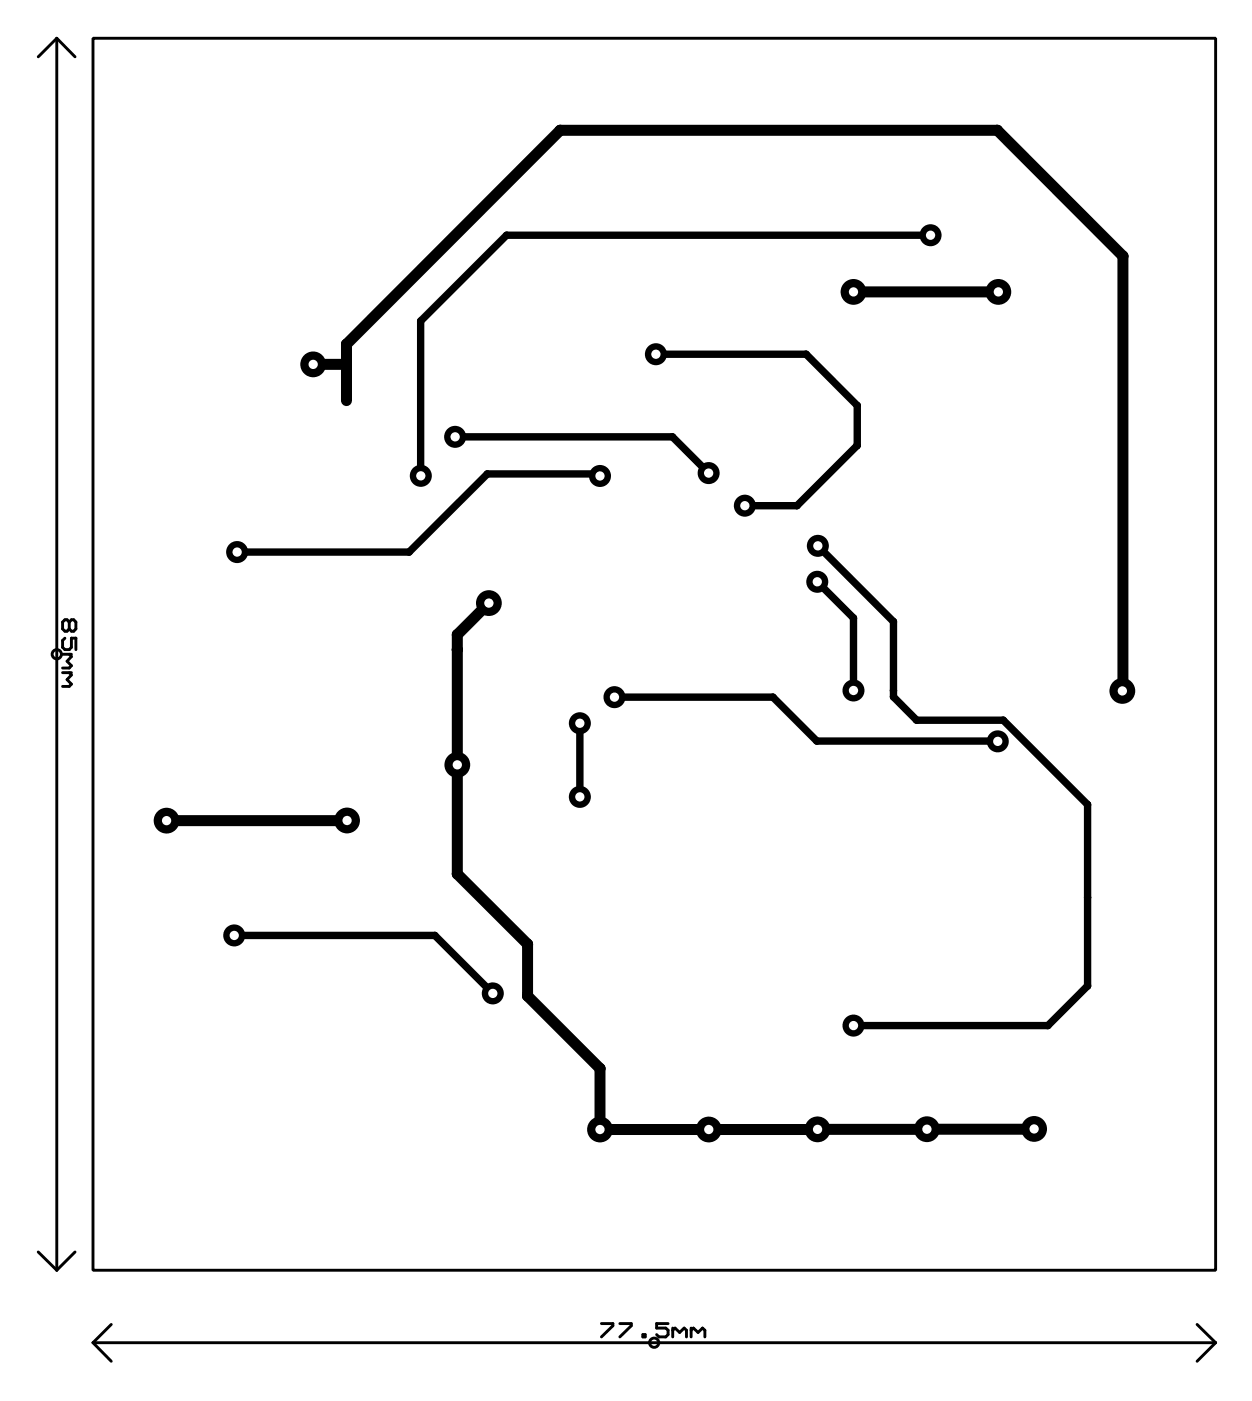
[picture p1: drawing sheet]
<svg xmlns="http://www.w3.org/2000/svg" width="86mm" height="97mm" viewBox="0 0 86 97" stroke-linecap="round" stroke-linejoin="round" font-family="sans-serif">
<path d="M64.2 16.2h-29.2l-6 5.9v10.7M29 32.8h.1M31.4 30.1h15l2.5 2.5M41.4 32.8l-.1-.1h-7.7l-5.4 5.4h-11.8M45.3 24.4h10.3l3.6 3.6v2.7l-4.2 4.2h-3.6M56.5 37.7l5.2 5.2v5.2l1.6 1.6h6l5.8 5.8v12.5l-2.8 2.8h-13.4M40 49.9v5.1M42.4 48.1h11l3 3h12.5M56.4 40.1l2.5 2.5v5M16.2 64.5h13.8l4 4" fill="none" stroke="#000" stroke-width=".51"/>
<g fill="#000">
<circle cx="35" cy="16.2" r=".25"/>
<circle cx="38.7" cy="9" r=".38"/>
<circle cx="68.8" cy="9" r=".38"/>
<circle cx="77.5" cy="17.7" r=".38"/>
<circle cx="23.9" cy="23.7" r=".38"/>
<circle cx="23.9" cy="25.1" r=".38"/>
<circle cx="28.2" cy="38.1" r=".25"/>
<circle cx="29" cy="32.8" r=".25"/>
<circle cx="29" cy="22.1" r=".25"/>
<circle cx="33.6" cy="32.7" r=".25"/>
<circle cx="41.3" cy="32.7" r=".25"/>
<circle cx="46.4" cy="30.1" r=".25"/>
<circle cx="55" cy="34.9" r=".25"/>
<circle cx="55.6" cy="24.4" r=".25"/>
<circle cx="59.1" cy="30.8" r=".25"/>
<circle cx="59.2" cy="28" r=".25"/>
<circle cx="59.2" cy="30.7" r=".25"/>
<circle cx="23.9" cy="56.6" r=".38"/>
<circle cx="31.6" cy="44.8" r=".38"/>
<circle cx="31.6" cy="43.8" r=".38"/>
<circle cx="53.4" cy="48.1" r=".25"/>
<circle cx="56.4" cy="51.1" r=".25"/>
<circle cx="58.9" cy="47.6" r=".76"/>
<circle cx="58.9" cy="42.6" r=".25"/>
<circle cx="61.7" cy="42.9" r=".25"/>
<circle cx="61.7" cy="47.6" r=".25"/>
<circle cx="61.7" cy="48.1" r=".25"/>
<circle cx="63.3" cy="49.7" r=".25"/>
<circle cx="68.8" cy="51.1" r=".25"/>
<circle cx="69.3" cy="49.7" r=".25"/>
<circle cx="75.1" cy="55.5" r=".25"/>
<circle cx="77.5" cy="47.6" r=".38"/>
<circle cx="30" cy="64.5" r=".25"/>
<circle cx="31.6" cy="60.3" r=".38"/>
<circle cx="36.4" cy="65.1" r=".38"/>
<circle cx="36.4" cy="68.7" r=".38"/>
<circle cx="41.4" cy="73.7" r=".38"/>
<circle cx="56.4" cy="77.9" r=".38"/>
<circle cx="64" cy="77.9" r=".38"/>
<circle cx="71.4" cy="77.9" r=".38"/>
<circle cx="72.3" cy="70.8" r=".25"/>
<circle cx="75.1" cy="68" r=".25"/>
<circle cx="75.1" cy="61.9" r=".25"/>
</g>
<path d="M21.6 25.1h2.3M23.9 27.6v-3.9l14.8-14.7h30.1l8.7 8.7v30M58.9 20.1h10M24 56.6h-12.5M33.7 41.6l-2.1 2.2v16.5l4.8 4.8v3.6l5 5v4.2h30M64 77.9h.1" fill="none" stroke="#000" stroke-width=".76"/>
<circle cx="58.9" cy="47.6" r=".32" fill="#fff"/>
<circle cx="56.4" cy="40.1" r=".76" fill="#000"/>
<circle cx="56.4" cy="40.1" r=".32" fill="#fff"/>
<circle cx="48.9" cy="32.6" r=".76" fill="#000"/>
<circle cx="48.9" cy="32.6" r=".32" fill="#fff"/>
<circle cx="31.4" cy="30.1" r=".76" fill="#000"/>
<circle cx="31.4" cy="30.1" r=".32" fill="#fff"/>
<circle cx="41.4" cy="32.8" r=".76" fill="#000"/>
<circle cx="41.4" cy="32.8" r=".32" fill="#fff"/>
<circle cx="16.4" cy="38.1" r=".76" fill="#000"/>
<circle cx="16.4" cy="38.1" r=".32" fill="#fff"/>
<circle cx="29" cy="32.8" r=".76" fill="#000"/>
<circle cx="29" cy="32.8" r=".32" fill="#fff"/>
<circle cx="64.2" cy="16.2" r=".76" fill="#000"/>
<circle cx="64.2" cy="16.2" r=".32" fill="#fff"/>
<circle cx="40" cy="49.9" r=".76" fill="#000"/>
<circle cx="40" cy="49.9" r=".32" fill="#fff"/>
<circle cx="40" cy="55" r=".76" fill="#000"/>
<circle cx="40" cy="55" r=".32" fill="#fff"/>
<circle cx="33.7" cy="41.6" r=".89" fill="#000"/>
<circle cx="33.7" cy="41.6" r=".32" fill="#fff"/>
<circle cx="31.6" cy="52.8" r=".89" fill="#000"/>
<circle cx="31.6" cy="52.8" r=".32" fill="#fff"/>
<circle cx="71.4" cy="77.9" r=".89" fill="#000"/>
<circle cx="71.4" cy="77.9" r=".32" fill="#fff"/>
<circle cx="64" cy="77.9" r=".89" fill="#000"/>
<circle cx="64" cy="77.9" r=".32" fill="#fff"/>
<circle cx="56.4" cy="77.9" r=".89" fill="#000"/>
<circle cx="56.4" cy="77.9" r=".32" fill="#fff"/>
<circle cx="48.9" cy="77.9" r=".89" fill="#000"/>
<circle cx="48.9" cy="77.9" r=".32" fill="#fff"/>
<circle cx="41.4" cy="77.9" r=".89" fill="#000"/>
<circle cx="41.4" cy="77.9" r=".32" fill="#fff"/>
<circle cx="68.9" cy="20.1" r=".89" fill="#000"/>
<circle cx="68.9" cy="20.1" r=".32" fill="#fff"/>
<circle cx="58.9" cy="20.1" r=".89" fill="#000"/>
<circle cx="58.9" cy="20.1" r=".32" fill="#fff"/>
<circle cx="21.6" cy="25.1" r=".89" fill="#000"/>
<circle cx="21.6" cy="25.1" r=".32" fill="#fff"/>
<circle cx="77.5" cy="47.7" r=".89" fill="#000"/>
<circle cx="77.5" cy="47.7" r=".32" fill="#fff"/>
<circle cx="24" cy="56.6" r=".89" fill="#000"/>
<circle cx="24" cy="56.6" r=".32" fill="#fff"/>
<circle cx="11.5" cy="56.6" r=".89" fill="#000"/>
<circle cx="11.5" cy="56.6" r=".32" fill="#fff"/>
<circle cx="45.3" cy="24.4" r=".76" fill="#000"/>
<circle cx="45.3" cy="24.4" r=".32" fill="#fff"/>
<circle cx="51.4" cy="34.9" r=".76" fill="#000"/>
<circle cx="51.4" cy="34.9" r=".32" fill="#fff"/>
<circle cx="42.4" cy="48.1" r=".76" fill="#000"/>
<circle cx="42.4" cy="48.1" r=".32" fill="#fff"/>
<circle cx="68.9" cy="51.2" r=".76" fill="#000"/>
<circle cx="68.9" cy="51.1" r=".32" fill="#fff"/>
<circle cx="56.5" cy="37.7" r=".76" fill="#000"/>
<circle cx="56.5" cy="37.7" r=".32" fill="#fff"/>
<circle cx="58.9" cy="70.8" r=".76" fill="#000"/>
<circle cx="58.9" cy="70.8" r=".32" fill="#fff"/>
<circle cx="34" cy="68.5" r=".76" fill="#000"/>
<circle cx="34" cy="68.5" r=".32" fill="#fff"/>
<circle cx="16.2" cy="64.5" r=".76" fill="#000"/>
<circle cx="16.2" cy="64.5" r=".32" fill="#fff"/>
<g fill="none" stroke="#000" stroke-width=".2">
<path d="M3.9 2.6v85M3.9 2.6l-1.3 1.3M3.9 2.6l1.3 1.3M6.4 2.6h77.5v85h-77.5zM4.3 45.1h.6M4.3 46.4h.6M4.5 44l-.2 .2v.5l.2 .1h.3l.1-.1v-.7h.3v.8M4.8 42.9l.1-.1h.2l.1 .1v.5l-.1 .1h-.2l-.1-.1M4.8 42.9l-.2-.1h-.1l-.2 .1v.5l.2 .1h.1l.2-.1M4.8 42.9v.5M4.8 45.1l.1 .2-.3 .3 .3 .3-.1 .2h-.5M4.8 46.4l.1 .2-.3 .3 .3 .3-.1 .2h-.5"/>
<path d="M2.6 86.4l1.3 1.2M5.2 86.4l-1.3 1.2M6.4 92.6h77.5M6.4 92.6l1.3 1.3M7.7 91.4l-1.3 1.2M41.5 91.3h.8v.2l-.8 .7M42.8 91.3h.8v.2l-.8 .7M44.4 92.1h.1v.1h-.1zM46.1 91.3h-.8v.3h.7l.1 .2v.3l-.1 .1h-.5l-.2-.1M46.4 91.6v.6M46.4 91.8l.2-.2 .3 .3 .3-.3 .2 .2v.4M47.7 91.6v.6"/>
<path d="M47.7 91.8l.2-.2 .3 .3 .3-.3 .2 .2v.4M82.6 91.4l1.3 1.2M83.9 92.6l-1.3 1.3"/>
<circle cx="3.9" cy="45.1" r=".32"/>
<circle cx="45.2" cy="92.6" r=".32"/>
</g>
</svg>
